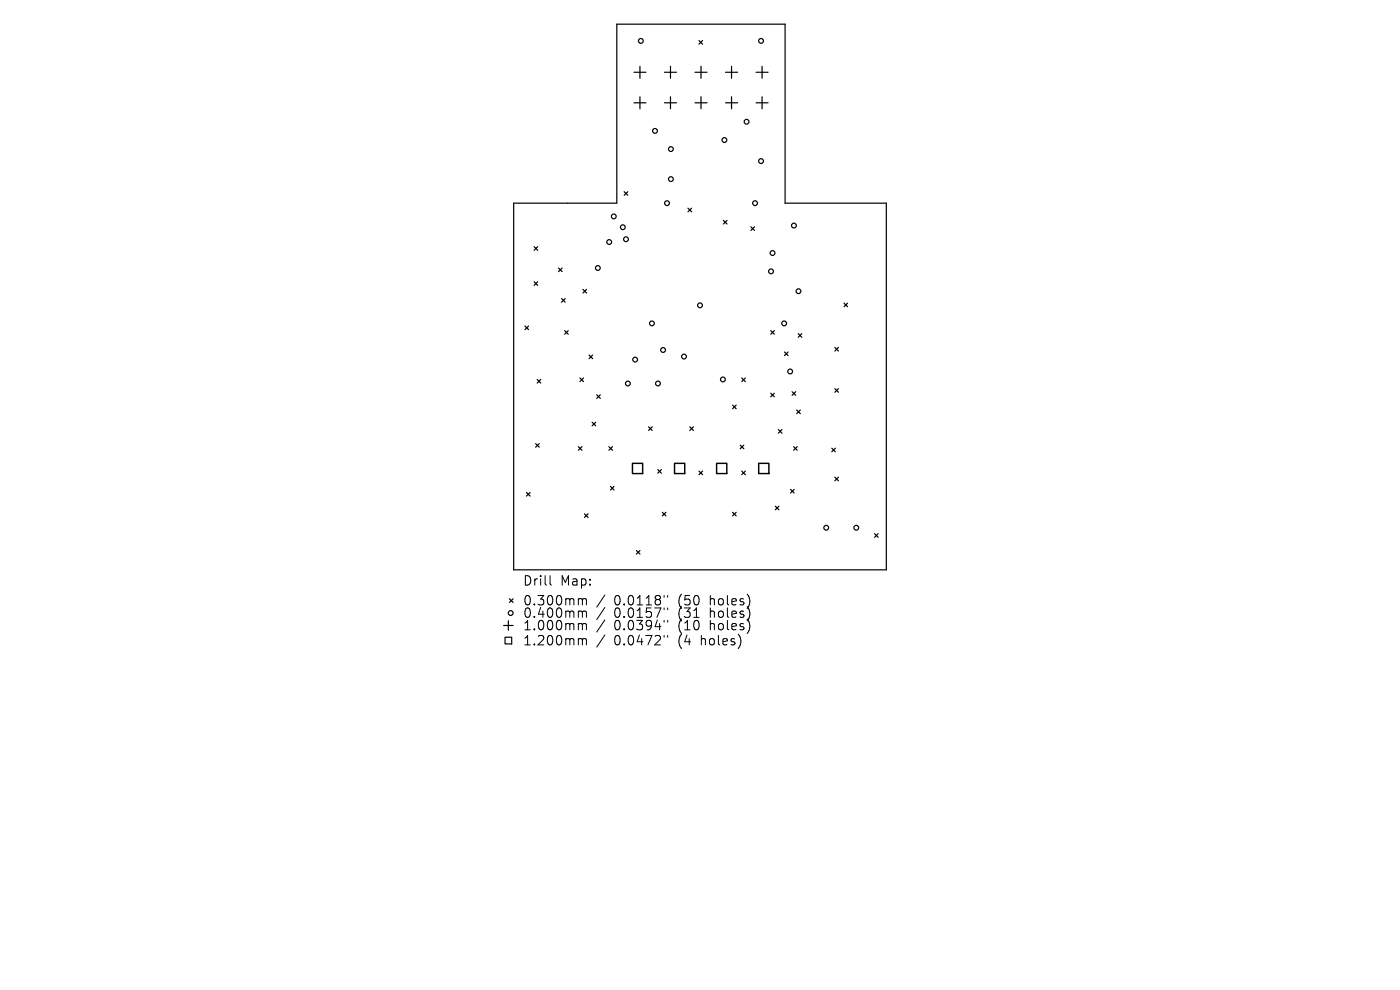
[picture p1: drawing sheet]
<svg xmlns="http://www.w3.org/2000/svg" width="297mm" height="210mm" viewBox="0 0 297 210" stroke-linecap="round" stroke-linejoin="round" font-family="sans-serif">
<defs><g id="words">
<g font-size="2.8">
<text x="110.8" y="124.5">Drill</text>
<text x="118.9" y="124.5">Map:</text>
<text x="110.8" y="128.7">0.300mm</text>
<text x="110.8" y="131.3">0.400mm</text>
<text x="130.3" y="128.7">0.0118&quot;</text>
<text x="130.3" y="131.3">0.0157&quot;</text>
<text x="144" y="128.7">(50</text>
<text x="144" y="131.3">(31</text>
<text x="150.9" y="128.7">holes)</text>
<text x="150.9" y="131.3">holes)</text>
<text x="110.8" y="134">1.000mm</text>
<text x="110.8" y="137.2">1.200mm</text>
<text x="130.3" y="134">0.0394&quot;</text>
<text x="130.3" y="137.2">0.0472&quot;</text>
<text x="144" y="134">(10</text>
<text x="144" y="137.2">(4</text>
<text x="149" y="137.2">holes)</text>
<text x="150.9" y="134">holes)</text>
</g>
</g></defs>
<g fill="none" stroke="#000" stroke-width=".26">
<path d="M130.9 5.1h35.7v38h21.4v77.8h-79v-77.8h21.9zM134.5 15.3h2.5M135.8 14.1v2.5M141 15.3h2.5M142.2 14.1v2.5M147.4 15.3h2.6M148.3 8.6l.7 .8M148.7 14.1v2.5M149 8.6l-.7 .8M153.9 15.3h2.6M155.2 14.1v2.5M160.4 15.3h2.5"/>
<path d="M161.7 14.1v2.5M134.5 21.8h2.5M135.8 20.5v2.6M141 21.8h2.5M142.2 20.5v2.6M147.4 21.8h2.6M148.7 20.5v2.6M153.9 21.8h2.6M155.2 20.5v2.6M160.4 21.8h2.5M161.7 20.5v2.6M113.3 52.3l.8 .8"/>
<path d="M113.3 59.8l.8 .7M114.1 52.3l-.8 .8M114.1 59.8l-.8 .7M118.5 56.9l.8 .7M119.3 56.9l-.8 .7M132.4 40.7l.8 .7M133.2 40.7l-.8 .7M146 44.2l.7 .7M146.7 44.2l-.7 .7M153.5 46.8l.7 .7M154.2 46.8l-.7 .7M159.3 48.1l.8 .8"/>
<path d="M160.1 48.1l-.8 .8M111.4 69.2l.7 .7M112.1 69.2l-.7 .7M119.1 63.3l.8 .8M119.8 70.1l.7 .8M119.9 63.3l-.8 .8M120.5 70.1l-.7 .8M123.7 61.4l.7 .8M124.4 61.4l-.7 .8M125 75.3l.7 .8M125.7 75.3l-.7 .8M163.5 70.1l.8 .8"/>
<path d="M164.3 70.1l-.8 .8M166.4 74.7l.8 .7M167.2 74.7l-.8 .7M169.3 70.8l.8 .7M170.1 70.8l-.8 .7M177.1 73.7l.8 .8M177.9 73.7l-.8 .8M179.1 64.3l.7 .8M179.8 64.3l-.7 .8M113.6 94.1l.8 .8M114 80.5l.7 .8M114.4 94.1l-.8 .8"/>
<path d="M114.7 80.5l-.7 .8M122.7 94.7l.8 .8M123 80.2l.8 .7M123.5 94.7l-.8 .8M123.8 80.2l-.8 .7M125.6 89.6l.8 .7M126.4 89.6l-.8 .7M126.6 83.7l.8 .8M127.4 83.7l-.8 .8M129.2 94.7l.7 .8M129.9 94.7l-.7 .8M137.6 90.5l.8 .8"/>
<path d="M138.4 90.5l-.8 .8M139.5 99.6l.8 .8M140.3 99.6l-.8 .8M146.3 90.5l.8 .8M147.1 90.5l-.8 .8M148.3 99.9l.7 .8M149 99.9l-.7 .8M155.4 85.9l.8 .8M156.2 85.9l-.8 .8M157 94.4l.8 .8M157.4 80.2l.7 .7M157.4 99.9l.7 .8"/>
<path d="M157.8 94.4l-.8 .8M158.1 80.2l-.7 .7M158.1 99.9l-.7 .8M163.5 83.4l.8 .8M164.3 83.4l-.8 .8M165.1 91.1l.8 .8M165.9 91.1l-.8 .8M168 83.1l.8 .8M168.4 94.7l.7 .8M168.8 83.1l-.8 .8M169 87l.8 .7M169.1 94.7l-.7 .8"/>
<path d="M169.8 87l-.8 .7M176.5 95.1l.7 .7M177.1 82.4l.8 .8M177.2 95.1l-.7 .7M177.9 82.4l-.8 .8M111.7 104.5l.8 .7M112.5 104.5l-.8 .7M124 109l.8 .8M124.8 109l-.8 .8M129.5 103.2l.8 .7M130.3 103.2l-.8 .7M135 116.8l.8 .7"/>
<path d="M135.8 116.8l-.8 .7M140.5 108.7l.8 .7M141.3 108.7l-.8 .7M155.4 108.7l.8 .7M156.2 108.7l-.8 .7M164.5 107.4l.7 .7M165.2 107.4l-.7 .7M167.7 103.8l.8 .8M168.5 103.8l-.8 .8M177.1 101.2l.8 .8M177.9 101.2l-.8 .8M185.5 113.2l.8 .8"/>
<path d="M186.3 113.2l-.8 .8M106.8 132.7h2M107.1 135.2h1.5v1.4h-1.5zM107.8 131.7v2M108.1 127l.7 .8M108.8 127l-.7 .8"/>
<circle cx="136" cy="8.7" r=".51"/>
<circle cx="161.5" cy="8.7" r=".51"/>
<circle cx="139" cy="27.8" r=".51"/>
<circle cx="142.3" cy="31.6" r=".51"/>
<circle cx="142.3" cy="38" r=".51"/>
<circle cx="153.7" cy="29.7" r=".51"/>
<circle cx="158.4" cy="25.8" r=".51"/>
<circle cx="161.5" cy="34.2" r=".51"/>
<circle cx="126.8" cy="56.9" r=".51"/>
<circle cx="129.2" cy="51.3" r=".51"/>
<circle cx="130.2" cy="45.9" r=".51"/>
<circle cx="132.1" cy="48.2" r=".51"/>
<circle cx="132.8" cy="50.7" r=".51"/>
<circle cx="141.5" cy="43.1" r=".51"/>
<circle cx="160.2" cy="43.1" r=".51"/>
<circle cx="163.6" cy="57.6" r=".51"/>
<circle cx="163.9" cy="53.7" r=".51"/>
<circle cx="168.4" cy="47.8" r=".51"/>
<circle cx="134.7" cy="76.3" r=".51"/>
<circle cx="138.3" cy="68.6" r=".51"/>
<circle cx="140.7" cy="74.2" r=".51"/>
<circle cx="145.1" cy="75.6" r=".51"/>
<circle cx="148.5" cy="64.8" r=".51"/>
<circle cx="166.4" cy="68.6" r=".51"/>
<circle cx="167.6" cy="78.8" r=".51"/>
<circle cx="169.4" cy="61.8" r=".51"/>
<circle cx="133.2" cy="81.4" r=".51"/>
<circle cx="139.6" cy="81.4" r=".51"/>
<circle cx="153.4" cy="80.5" r=".51"/>
<circle cx="175.3" cy="112" r=".51"/>
<circle cx="181.7" cy="112" r=".51"/>
<circle cx="108.3" cy="130" r=".51"/>
</g>
<path d="M134.2 98.3h2.1v2.2h-2.1zM143.1 98.3h2.2v2.2h-2.2zM152 98.3h2.2v2.2h-2.2zM160.9 98.3h2.2v2.2h-2.2z" fill="none" stroke="#000" stroke-width=".31"/>
<g fill="none" stroke="#000" stroke-width=".21">
<path d="M116.7 122.1v1.7l.3 .3M123 127l.5 .1v.2M123 129.6h.3l.2 .3M123 132.3h.3l.2 .3M123 135.5l.5 .1v.2M123.5 127.3l.3-.3 .5 .1 .1 1.2M123.5 127.3v1M123.5 129.9v1.1M123.5 132.6v1M123.5 135.8v1M123.5 129.9l.3-.3 .5 .1 .1 1.3M123.5 132.6l.3-.3 .5 .1 .1 1.2"/>
<path d="M123.5 135.8l.3-.3 .5 .1 .1 1.2M128.3 126.2l-1.7 2.6M128.3 128.9l-1.7 2.5M128.3 131.5l-1.7 2.6M128.3 134.7l-1.7 2.6M140.9 126.3v.4M140.9 129v.3M140.9 131.6v.4M140.9 134.8v.4M141.6 126.3v.4M141.6 129v.3M141.6 131.6v.4"/>
<path d="M141.6 134.8v.4"/>
</g>
<use href="#words"/>
</svg>
